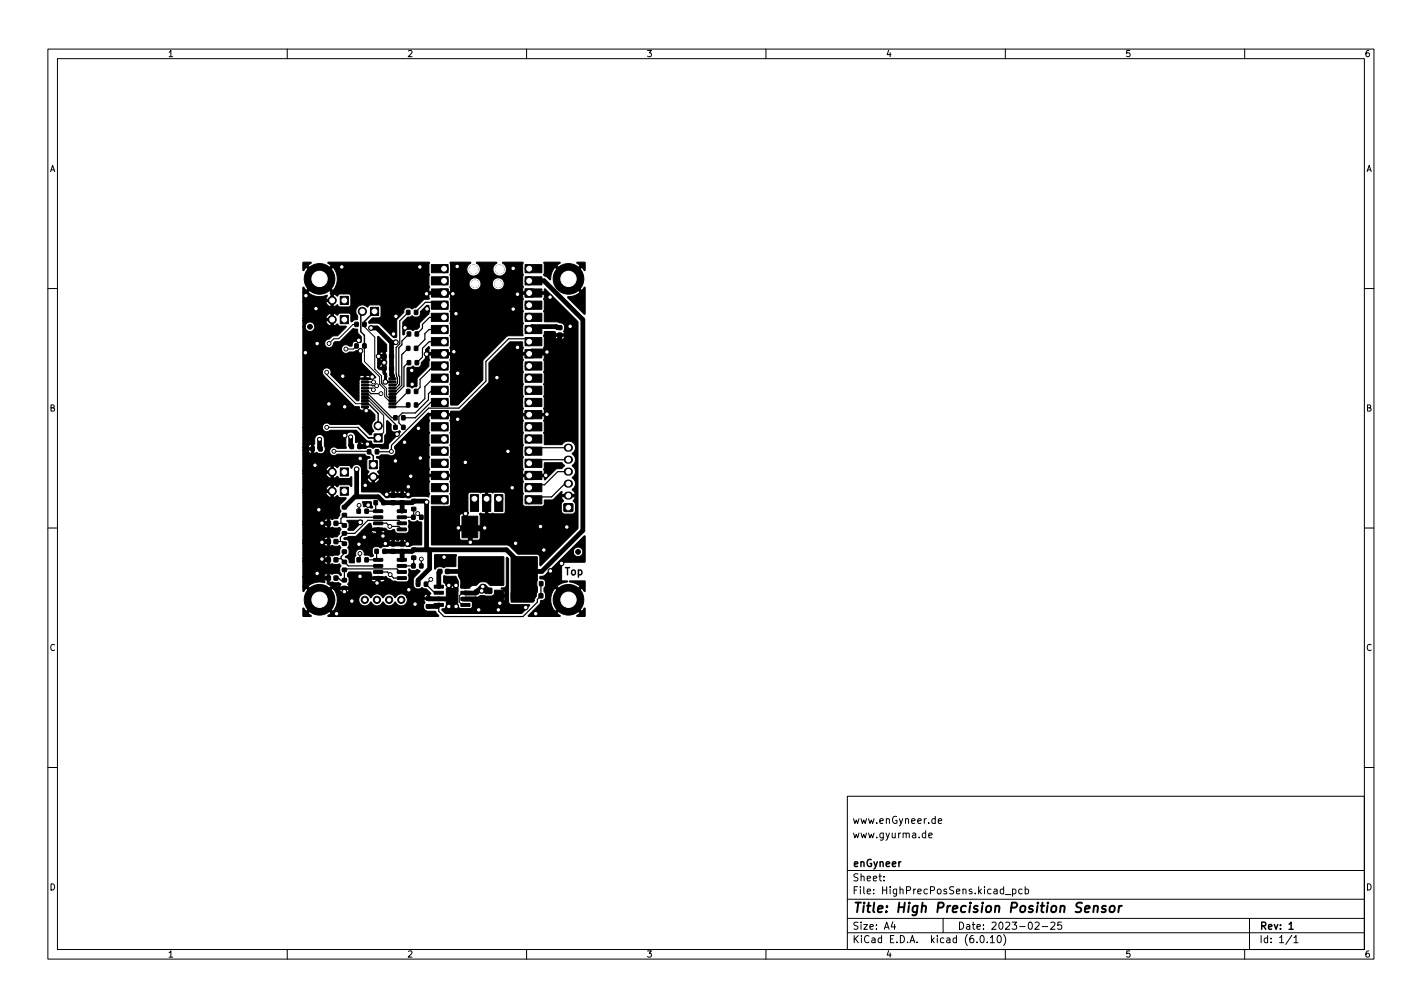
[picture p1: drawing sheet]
<svg xmlns="http://www.w3.org/2000/svg" width="297mm" height="210mm" viewBox="0 0 297 210" stroke-linecap="round" stroke-linejoin="round" font-family="sans-serif">
<defs><g id="words">
<text font-size="2.8" x="178" y="190.6">Title: High Precision Position Sensor</text>
<g font-size="2.1">
<text x="118" y="120.1">Top</text>
<text x="178" y="172">www.enGyneer.de</text>
<text x="178" y="175">www.gyurma.de</text>
<text x="178" y="184">Sheet:</text>
<text x="178" y="181">enGyneer</text>
<text x="178" y="186.7">File: HighPrecPosSens.kicad_pcb</text>
<text x="178" y="196.9">KiCad E.D.A. kicad (6.0.10)</text>
<text x="178" y="194.1">Size: A4</text>
<text x="200" y="194.1">Date: 2023-02-25</text>
<text x="263" y="194.1">Rev: 1</text>
<text x="263" y="196.9">Id: 1/1</text>
</g>
<g font-size="1.8">
<text x="35" y="11.9">1</text>
<text x="85" y="11.9">2</text>
<text x="135" y="11.9">3</text>
<text x="185" y="11.9">4</text>
<text x="235" y="11.9">5</text>
<text x="285" y="11.9">6</text>
<text x="10.3" y="35.9">A</text>
<text x="285.3" y="35.9">A</text>
<text x="10.3" y="85.9">B</text>
<text x="285.3" y="85.9">B</text>
<text x="10.3" y="135.9">C</text>
<text x="285.3" y="135.9">C</text>
<text x="10.3" y="185.9">D</text>
<text x="285.3" y="185.9">D</text>
<text x="35" y="199.9">1</text>
<text x="85" y="199.9">2</text>
<text x="135" y="199.9">3</text>
<text x="185" y="199.9">4</text>
<text x="235" y="199.9">5</text>
<text x="285" y="199.9">6</text>
</g>
</g></defs>
<g fill="none" stroke="#000" stroke-width=".21">
<path d="M10 10.2h277v190.1h-277zM12 12.2h273v186.1h-273zM60 10.2v2M110 10.2v2M160 10.2v2M210 10.2v2M260 10.2v2M10 60.2h2M68.3 77.7v.5l6 6.1h1.9M74.5 67.7h-.8l-3 3h-1l-1 1M74.5 72.2l-.7 .7h-1.5M76.1 67.7v.5l2.2 2.2v6.7l1.4 1.4v1.5l1.1 1.1v1.6l.3 .3h.9"/>
<path d="M76.1 72.2v3.3l3.2 3.2v1.5l1.1 1.1v1.5l.8 .8h.8M285 60.2h2M68.3 89.2h6.4M69.7 94.2l7.4 .1M76.2 83.6h.9l3 3.1v3.6l-1.1 1.1h-2M10 110.2h2M285 110.2h2M97.2 123.8h-.6l-.7 .6v1.3l.7 .6h.6M10 160.2h2M177 166.3h108v32h-108zM194 174.4l.7-.1-.1-.3-.4-.1-.2 .2 .1 .8h.5M196 171.4l.7-.1-.1-.3-.4-.1-.2 .2 .1 .8h.5"/>
<path d="M285 160.2h2M60 198.3v2M110 198.3v2M160 198.3v2M177 194.8h108M177 191.8h108M177 187.8h108M177 181.8h108M184.6 183.8v.1M184.6 183v.1M186.5 192.5l-.4 1h1M186.9 193v1"/>
<path d="M197 191.8v3M204.9 195.4l.2-.1a.8 .8 0 0 1 .5 .8 .8 .8 0 0 1-.5 .7 1 1 0 0 1-.2-1.4zM206.2 196.7v.1M206.9 195.8l.4-.5v1.5M206.9 196.8h.8M208.5 195.4l.1-.1a.8 .8 0 0 1 .6 .8 .8 .8 0 0 1-.6 .7 1 1 0 0 1-.1-1.4zM209.6 195.1a1.72 1.72 0 0 1 0 2.3M210 198.3v2M210 186.8h1.1M211.5 185.7l.4-.1 .3 .3-.1 .7h-.6M211.5 185.6v1.5M213.5 185.7l-.4-.1-.3 .3 .1 .7h.6"/>
<path d="M214.1 185.7l.5-.1 .3 .3-.2 .7h-.6M214.1 185.1v1.5M216.2 192.7l.6-.2 .3 .5-1 1h1M217.7 193.5h1.2M219.5 192.7l.6-.2 .3 .5-1 1h1M221.7 192.5h-.7l-.1 .7 .2-.1 .5 .1 .2 .2-.1 .5-.2 .1-.6-.1M260 198.3v2M261 191.8v6.5M269.9 195.3l-1.3 1.9M270.3 195.8l.4-.5v1.5M270.3 196.8h.8"/>
</g>
<path d="M75.7 65l-.3 .3v4l.7 .7v2.2M78.2 65l-2.1 2.1v.6M74.7 89.2l2.3 2.2h2M76.2 84.3h.8l2 2v1.8M77.1 94.3l.9 .9v1.8M269.3 193l.4-.5v1.5M269.3 194h.8" fill="none" stroke="#000" stroke-width=".3"/>
<path d="M228.5 189.3l.3-.2 .5 .1-.1 1.3M228.5 189.1l-.1 1.4M231 189.2a.49 .49 0 0 0-.8 .3l.1 .2 .6 .2 .1 .2-.3 .4-.6-.1M231.9 189.3l.1-.1a.5 .5 0 0 1 .9 .3l-.1 .6-.2 .3a.5 .5 0 0 1-.8-.3zM233.8 189.1l-.2 1.4M234.3 189.1l-.3 .1-.3 .3" fill="none" stroke="#000" stroke-width=".4"/>
<g fill="#000" stroke="#000" stroke-width=".21">
<path d="M63.3 54.8h1.7v.1l-.7 .5 2.5 2.5 2.4-2.5-.7-.5 .1-.2h21l.1 .2-.1 .3v1.8l.2 .4-.2 .3v1.8l.2 .4-.2 1h4.5v-.7l-.1-.3 .1-.6h3.9a1.26 1.26 0 0 0 1.2 1.2 1.26 1.26 0 0 0 1.3-1.2h2.3v.2a1.26 1.26 0 0 0 2 .8 1.26 1.26 0 0 0-.2-2.2 1.26 1.26 0 0 0-1.8 1.2h-2.3v-.3a1.26 1.26 0 0 0-1.4-1 1.26 1.26 0 0 0-1.1 1.3h-3.9v-1.6l-.1-.3 .1-.4v-1.8l-.1-.3 .1-.2h4.1l.1 .2a1.42 1.42 0 0 0-.5 2.2 1.42 1.42 0 0 0 2.3 0 1.42 1.42 0 0 0-.6-2.2l.1-.2h4.1l.1 .2a1.45 1.45 0 0 0-.5 2.2 1.45 1.45 0 0 0 2.3 0 1.45 1.45 0 0 0-.6-2.2l.1-.2 4.2 .1-.1 2.2 .1 .4-.1 .3v1.8l.1 .4-.1 1h4.5v-.5l.2-.1 6.8 6.9v43.1l-7.8 7.8-.1-.1v-1.8l-.3-.4-4.4-.1-1.6-1.6-.5-.3-15.9-.1v-1.4h5.9l.1 .3 .3 .2 3.7-.1 .2-.4v-2h-1.9v2.5h-.5v-2.5h-1.9v2h-5.9v-2.5h10.2v-2.1a.29 .29 0 0 1-.1-.5 .29 .29 0 0 1 .5 .1h1.8l.4-.2 .4 .2h1.9l.3-.3v-.4h11.7l.2 .5 .4 .2h1.8l.4-.2 .2-.4v-1.5l-.5-.6 .5-.9h-2.9l.4 .9-.4 .6-.1 1.4h-11.7v-2.3h3.7v1l.4 .4h3.7l.4-.4 .1-.9 1.7-.1 1.8-1.7 .1 .1-.1 .5h2.9l-.2-.5-.5-.4 .1-.2a1.43 1.43 0 0 0-.1-2.4l.1-.1a1.36 1.36 0 0 0 0-2.2l-.1-.1a1.54 1.54 0 0 0 .5-2.1l-.5-.4a1.57 1.57 0 0 0 .6-1.9l-.5-.5-.6-.3-.9 .1-.8 .6h-3.6v-2l-.2-.4 .2-.4v-1.8l-.2-.3 .2-1.1h-4.5l.1 1-.1 .4v1.8l.1 .4-.1 .4v1.8l.1 .3-.1 .4v1.8l.1 .4-.1 .3v1.8l.1 .4-.1 1h4.5l-.2-1 .3-1.4h3.5l.6 .7-.5 .5-1.3 .2-2.2 2.2-.2-.1v-.6h-4.5l.1 1-.1 .4v1.8l.1 .4-.1 .3v.9h-3.7v-1.1l-.2-.4h-2l-.4 .1-1-.1v4.5h-.5v-4.5l-1 .1-.4-.1h-2l-.2 .4 .1 4-1.5 .1-.3 .2-.1 2.3h-5.9v-4l3.6-.1 .4-.2v-2l-.1-.4 .1-.4v-1.8l-.1-.3 .1-1.1h-4.5l.2 1-.2 .4v1.8l.2 .4-.3 .7-.6-.2h-2.5l-.8 .4h-.5l-.1-.3h-3.9v.2h-.4l-.9-.8h5.2a.72 .72 0 0 0-.7-.6v.6h-.5l-.1-.6-.7 .3-.6-.3v.6h-.6v-.6a.72 .72 0 0 0-.7 .6h-1.3l-.4-.3-.4-.1h-3.4l-.1-2.9h1.1l.1 .2a1.28 1.28 0 0 0 1 .9h.5a1.3 1.3 0 0 0 1.1-1.1h-1.1v1.1h-.5v-1.1h-2.2v-1.8a1.02 1.02 0 0 0-.9-1 1.02 1.02 0 0 0-1.1 .7l-.6-.5h-1.9l-.5 .5-.9-.5v2.7l.8-.4 .6 .4h1.8l.5-.3 .2 .1-.1 1.9-.5-.4h-1.9l-.5 .5-.9-.5v2.7l.8-.4 .6 .4 1.3 .1-1.3 1.4v.8a.51 .51 0 0 1 0 .9l-.1 .6-.4 .6-1.1 .2-.5-.2v1.9l.5-.1 .5 .2 1-.2 .1 .1a.36 .36 0 0 1 .2 .3 .36 .36 0 0 1-.2 .4l-.1 .6-.5 .6-1 .2-.5-.2v2l.5-.2 .5 .2 1-.2 .3 .4-.2 .5v.8l-.3 .3h-.9l-.4 .2-.5-.2v2l.5-.2 .4 .2h.8a.39 .39 0 0 1 .5 0 .39 .39 0 0 1-.1 .6v.8l.3 .5v.3l-.2 .1-.6-.5h-.7l-.4 .2-.5-.2v2l.5-.2 .4 .2 .9-.1 .5 .4-.2 .5h1.9v-.2a.45 .45 0 0 1 0-.8v-.5h4.6l.3 .4 .3 .1h1.8l.3-.1 .3-.4h-1.3v.5h-.5v-.5h-5.8l-.3-.7v-.4l.4-.5h4.4l.3 .7-.2 .3 3.1-.1 .4 .5 .5 .1 .5 .4 1 .2h1.8l.4-.1 .2-.4-.1-.9 .1-.5v-.8l.6 .3h.7a.61 .61 0 0 1 1 .2l-1.3 1.5-.1 1.2 .2 .5 .3 .4h1a.4 .4 0 0 1 .4-.2 .4 .4 0 0 1 .3 .2l.6 .1 .9 .9v.1l-.3 .1v.6l5.1 .2v-1h-.7v1h-.5v-1.5h1.2v-1l-.7-.1v1.1h-.5v-1.1h-.4l-.1-.4-.4-.3v-1.3l.1-.1 2.4 .1 .1 .2a1.94 1.94 0 0 1 .4 1.6v.2l-.4 .1v4l.4 .1 .3 .6h2.3l.3-.2 .2-.9 1.1 .1 .5-.3h.4l.3 .6 .7 .1v-.8l-1.4 .1 .1-.4h-.7v.7h-.5v-.7l-2.6-.1-.1-.1 .1-.4 3.8 .1-.1-.4 .1-.1h.6l-.3 .8h1.5v1.3h.3a.9 .9 0 0 0 .8-.8l1.2 .1a.77 .77 0 0 0 .9-.7v-.4h-.9v1.1h-.5v-1.6l1.4-.1v-.4a.93 .93 0 0 0-.8-.8l.1-.2h.6l.3-.5 .1-5.7 .1-.2 .3 .4 .1 9.2 .6 .3h3.6l.1 .3-1.7 1.6h-15.8l-.8-.7 .1-.3a.78 .78 0 0 0 .8-.6h1.6v-1.1h-.7v1h-.5v-1h-.8l-.1-.1-4.2-.1 .3 .6-.3 .5v.6a1 1 0 0 0 .9 .7h1.6l.7 1-23.1 .1-.1-.2 .7-.5-2.5-2.4-2.4 2.4 .7 .7-1.7-.1v-1.6h.2l.5 .7 2.4-2.5h.7l2.4 2.5 .8-1.3 .2-1.2h4.4a1.31 1.31 0 0 0 1.1 1.3 1.31 1.31 0 0 0 1.5-.8 1.38 1.38 0 0 0 1.2 .8 1.38 1.38 0 0 0 1.3-.8 1.38 1.38 0 0 0 1.3 .8 1.38 1.38 0 0 0 1.3-.8 1.3 1.3 0 0 0 1.7 .7 1.3 1.3 0 0 0 .7-1.7h4.2v-.6a.69 .69 0 0 0-.7 .5l-3.5 .1a1.33 1.33 0 0 0-1.3-.7 1.33 1.33 0 0 0-1.2 .8 1.38 1.38 0 0 0-1.2-.8 1.38 1.38 0 0 0-1.3 .8 1.38 1.38 0 0 0-1.3-.8 1.38 1.38 0 0 0-1.2 .8 1.31 1.31 0 0 0-1.5-.8 1.31 1.31 0 0 0-1.1 1.2h-4.4l-.2-1.1-.5-1h1.2a.69 .69 0 0 0 .7 .6h.5a.69 .69 0 0 0 .7-.6h-.7v.6h-.5v-.7l-1.9 .1-.3-.3-2.4 2.4h-.7l-2.4-2.4-.6 .7-.1-.1v-1h1l2.5 2.5 2.4-2.5-.9-.5 .1-.9h-.7l.1 .6a3.9 3.9 0 0 0-3.5 .8h-1v-2h5.1v-.7a.72 .72 0 0 0-.7 .7h-4.4v-3.2h4.4a.7 .7 0 0 0 .7 .7v-.8l-5.1 .1v-.6h5.1v-.7a.72 .72 0 0 0-.7 .7h-4.4v-3.2h4.4a.71 .71 0 0 0 .7 .7v-.8l-5.1 .1v-.6h5.1v-.7a.72 .72 0 0 0-.7 .7h-4.4v-3.2h4.4a.7 .7 0 0 0 .7 .6v-.7l-5.1 .1v-.6h5.1v-.7a.72 .72 0 0 0-.7 .7h-4.4v-6.2h4.8a1.3 1.3 0 0 0 1 1.1v-1.1h-5.8v-.5h5.8v-1.1a1.34 1.34 0 0 0-1 1.1h-4.8v-3.5h4.8v.2a1.28 1.28 0 0 0 1 .9v-1.1h-5.8v-.5h5.8v-1.1a1.34 1.34 0 0 0-1 1.1h-4.8v-4.2h1.1l.1 .3 .5 .3h.6l.5-.3 .5 .3h.6a1.06 1.06 0 0 0 .6-1.6v-1.4a1.01 1.01 0 0 0-1.1-1 1.01 1.01 0 0 0-1 1v.9l-.1 .2v1.9h-.6v-.7l-1.7 .1v-.6h1.7v-.8a.7 .7 0 0 0-.6 .8h-1.1v-4.3h4l.1 .2a.93 .93 0 0 0 1.5 .4h5.5l2.2 2.2 1 .2a.54 .54 0 0 0 .5 .6h1.8l.3-.1 .2-.4v-1.3l.4-.7v-2.5l.9 .8v.3a1.02 1.02 0 0 0 .4 1.3h.8l.5-.3 .2 .3-2.4 2.4-.1 1.1h-1.5l-.5-.3h-.7a.51 .51 0 0 1-.8 0h-.8l-.5 .2-1.4-.2v-.4h1.1a.69 .69 0 0 0-.6-.7v.7h-.5v-.8l-.5 .2-.1-.1v-1.1a1.01 1.01 0 0 0-1-1 1.01 1.01 0 0 0-1.1 1l.1 2.4h-1.8l-.3-.2a.92 .92 0 0 0-1.2 .3 .92 .92 0 0 0 .2 1.3 .92 .92 0 0 0 1.2-.2l5.8 .1 .3 .3 .7 .1 .1 .2-.5 .3-.2 .3v1.9l.5 .5-.5 .8h2.7l-.4-.9a.58 .58 0 0 0 .4-.8h10.3l.2 .4-.2 1h4.5l-.1-1 .1-.4v-1.8l-.1-.3 .1-.4v-1.8l-.1-.4 .1-.3v-1.8l-.1-.4 .1-.4v-1.8l-.1-.3 .1-1.1h-4.5l.2 1-.2 .4v1.8l.2 .4-.2 .4v1.8l.2 .3-.2 .4v1.8l.2 .4-.2 .3v1.8h-10.3v-1.5l-.2-.4-.4-.1v-.2l.5-.1 .4-.3h1.7a.93 .93 0 0 0 1.2-.2 .93 .93 0 0 0-.1-1.2v-.4l7-6.9h4.7l.1-.4 1.8-.1 2-1.8h11.2v1l.1 .3-.1 1h4.5l-.2-1 .2-.4v-1.8l-.2-.3 .2-.4v-1.8l-.2-.4 .2-.3v-1.8l-.2-.4 .2-.4v-1.8l-.2-.3 .2-1.1h-4.5l.1 1-.1 .4v1.8l.1 .4-.1 .4v1.8l.1 .3-.1 .4v1.8l.1 .4-.1 .3v.9h-11.2l4-4.1 .2-4.2 4.3-4.3h2.6l.2 1.2-.1 1h4.5v-.7l-.2-.3 .2-.4-.1-2h2.4a.72 .72 0 0 0 .7 .7h.5a.72 .72 0 0 0 .7-.7h-.7v.7h-.5v-.7h-3.1l-.1-.1 .3-.9h2l.2 .1v.4h1.9l-.2-.5 .2-.4v-.8a1.02 1.02 0 0 0-1.1-.6l-.6-.2-2.5-.1v-1.7l-.2-.4 .2-.4v-1.8l-.2-.3 .2-1.1h-4.5l.1 1-.1 .4v1.8l.1 .4-.1 .4v1.8l.1 .3-.1 .4 .1 2.1-3.4 .2-4.9 4.9-.1 .4-.1 3.8-5.2 5.2-1.4 .1-.1-.1v-1.4l-.1-.3 .1-.4v-1.8l-.1-.4 .1-.3v-1.8l-.1-.4 .1-.4v-1.8l-.1-.3 .1-1.1h-4.5l.2 1-.2 .4v1l-2.4 2.4-.1 1.7-.7 .2a.43 .43 0 0 1-.7 0l-.7-.2v-3.7l.2-.2h.7a.41 .41 0 0 1 .4-.3 .41 .41 0 0 1 .3 .3h1a.9 .9 0 0 0 .4-1l.8-.9 .1-1.8 .6-.6 .3 .2-.2 1h4.5l-.1-1 .1-.4v-1.8l-.1-.3 .1-.4v-1.8l-.1-.4 .1-.3v-1.8l-.1-.4 .1-.4v-1.8l-.1-.3 .1-1.1h-4.5v1.1l-1 .1-1.7 1.6-.5 .1a.42 .42 0 0 1-.7 0l-.2-.1a.89 .89 0 0 0-1.2 1.1l-1.4 1.5v3.5l-.6 .2-3-2.9-.5-.1-1.8-.1v-.3l.8-.7h1.4l.3-.3 .1-2-.2-.3-.3-.1h-1.8l-.5 .4-.2-.1a1.38 1.38 0 0 0-1.9 .1 1.38 1.38 0 0 0 0 1.9v.7l-.7 .1-.6 .4-.1-1.4-.3-.4h-2l-.5 .4-.9-.4v2.7l.8-.5 .6 .5h1.2l.2 .1-1.9 1.9h-.9l-.9 .7a.92 .92 0 0 0-.9 1 .92 .92 0 0 0 1 .9 .92 .92 0 0 0 .9-1.1l.3-.3h1.1l2.6-2.7 1 .1 .1 .9 .7 .7-.1 1.1-.1 .1-.5-.2h-.7l-.4 .2-.2 .8-.6-.1a.92 .92 0 0 0-1.3 .1 .92 .92 0 0 0 .1 1.3 .92 .92 0 0 0 1.3-.1h1l.4-.3 1-.2 .1 .1 .1 2.7 2.9 3-.1 .1-.8 .1-.3-.4-.4-.2h-.5l-.1 .6h-.2l-.1-.6h-.6l-.3 .3-.1 .2 .3 .1-.3 .3v4.3h-.5l-5.4-5.5a.93 .93 0 0 0-.5-1.2 .93 .93 0 0 0-1.2 .4 .93 .93 0 0 0 .3 1.2l6.2 6.2 1.2 .3a.48 .48 0 0 0 .5 .7l.4-.1 .2-.6 .2 .1v.6l.9-.1 1 1v1.1a1.45 1.45 0 0 0-.2 2.3l-.4 .3-.1 .5h-.4l-2-2.1-.4-.1h-5.9a.91 .91 0 0 0-1-.2 .91 .91 0 0 0-.6 .8h-4v-21h.4l.1 .2a1.01 1.01 0 0 0 1.5 .6 1.01 1.01 0 0 0-.1-1.7 1.01 1.01 0 0 0-1.5 .9h-.4v-1.2h4.8v.1a1.28 1.28 0 0 0 1 .9v-1h-5.8v-.5h5.8v-1.1a1.34 1.34 0 0 0-1.1 1.1h-4.7v-3.5h4.8v.1a1.28 1.28 0 0 0 1 .9h.8l.5-.4 .6 .5 2-.1 .3-.4-.1-2-.3-.2h-1.9l-.5 .4-.9-.4v2.6h-.5v-1h-5.8v-2h1a4 4 0 0 0 4.1 .7l-.3 .8h1v-1.1l-.1-.1 .2-.3-2.5-2.4-2.4 2.4h-1v-1h.2l.5 .7 2.4-2.5h.7l2.4 2.5a3.6 3.6 0 0 0 0-4.9l-2.4 2.4h-.7l-2.4-2.4-.7 .7zM90.1 55.2h3.5v1.7h-3.5zM90.1 57.8h3.5v1.7h-3.5zM109.7 57.8h3.5v1.7h-3.5zM109.7 55.2h3.5v1.7h-3.5zM113.6 54.8h3.4v.1l-.7 .5 2.5 2.5 2.4-2.5-.7-.6h1.7v1.7h-.2l-.5-.7-2.4 2.4 2.4 2.5 .6-.7h.1v5.6h-.2l-3.4-3.6a4.7 4.7 0 0 0 2.6-1l-5.2-5.2a3.7 3.7 0 0 0-1 2.6h-.2l-.6-.6-.6-.4 .1-.4zM71.1 65.9h1.7v1.7h-1.7zM71.1 61.9h1.7v1.7h-1.7zM74.1 71.8h.7v.8h-.7zM74.1 67.3h.7v.8h-.7zM75.5 78.9h1.4l.1 .3-1.4 .1zM75.5 79.6h1.4l.1 .3h-1.4z"/>
<path d="M75.8 71.8h.7v.8h-.7zM75.8 67.3h.7v.8h-.7zM77.4 64.2h1.7v1.7h-1.7zM78.9 70.2l1.9 1.8v1.3l-.3 .1v2l.3 .1v.4l-.3 .1v1.9l.3 .1v.6l-.1 .9a.26 .26 0 0 1 .2 .4 .26 .26 0 0 1-.4 .1l-.2-.2v-1.3l-.3-.6v-.7h-.8l-.3-.4v-.1h1.1v-.7a.72 .72 0 0 0-.7 .6l-.4 .1v-2h.4a.71 .71 0 0 0 .7 .7v-.7h-1.1v-.6h1.1v-.7a.72 .72 0 0 0-.7 .7h-.4zM79.9 76.5h.7v.8h-.7zM79.9 74h.7v.8h-.7zM81.3 79.6h1.3l.1 .3h-1.4zM81.3 78.9h1.3l.1 .3-1.4 .1zM81.4 76.5h.8v.8h-.8zM81.4 74h.8v.8h-.8zM84.9 72.3h.7v.8h-.7zM84.9 64.8h.7v.8h-.7z"/>
<path d="M85.1 69.3h.7v.8h-.7zM85.1 75.3h.7v.8h-.7zM86.6 72.3h.7v.8h-.7zM86.6 64.8h.7v.8h-.7zM86.7 69.3h.7v.8h-.7zM86.7 75.3h.7v.8h-.7zM84.2 67.2l.9-1h.7a.42 .42 0 0 1 .7 0h.7l.4-.1 .2-.5 .1-.6 1.2-1.2h.5v.9l.2 .3-.2 .6-1.9 1.8-.1 .9-.5 .4-.4 .1a.51 .51 0 0 1-.8 0l-.7-.1a.83 .83 0 0 0-.7 1.1l-.2 .1-.2-.1zM90.1 60.3h3.5v1.7h-3.5zM90.1 62.9h3.5v1.7h-3.5zM90.1 65.4h3.5v1.7h-3.5zM90.1 67.9h3.5v1.7h-3.5zM90.1 70.5h3.5v1.7h-3.5z"/>
<path d="M90.1 73h3.5v1.7h-3.5zM90.1 75.6h3.5v1.7h-3.5zM90.1 78.1h3.5v1.7h-3.5zM91.9 60.3h1.7v1.7h-1.7zM91.9 73h1.7v1.7h-1.7zM109.7 78.1h3.5v1.7h-3.5zM109.7 75.6h3.5v1.7h-3.5zM109.7 73h1.7v1.7h-1.7zM109.7 73h3.5v1.7h-3.5zM109.7 70.5h3.5v1.7h-3.5zM109.7 67.9h3.5v1.7h-3.5zM109.7 65.4h3.5v1.7h-3.5z"/>
<path d="M109.7 62.9h3.5v1.7h-3.5zM109.7 60.3h3.5v1.7h-3.5zM109.7 60.3h1.7v1.7h-1.7zM116.5 68h.9v.8h-.9zM116.5 69.6h.9v.7h-.9zM65 93.3h.6v.8h-.6zM66.6 93.3h.7v.8h-.7zM71.1 97.7h1.7v1.7h-1.7zM73.1 92.8h.7v.8h-.7zM75.5 80.2h1.4l.1 .3-1.4 .1zM75.5 80.9h1.4l.1 .3h-1.4zM75.5 81.5h1.4l.1 .3-1.4 .1z"/>
<path d="M75.5 82.2h1.4l.1 .3h-1.4zM75.5 82.8h1.4l.1 .3-1.4 .1zM75.5 83.5h1.4l.1 .3h-1.4zM75.5 84.1h1.4l.1 .3-1.4 .1zM75.5 84.8h1.4l.1 .3h-1.4zM74.8 92.8h.7v.8h-.7zM76.8 93.9h.6v.8h-.6zM77.1 96.2h1.7v1.7h-1.7zM78.4 93.9h.7v.8h-.7zM78.1 90.6h1.7v1.7h-1.7zM81.3 84.8h1.3l.1 .3h-1.4zM81.3 84.1h1.3l.1 .3-1.4 .1z"/>
<path d="M81.3 83.5h1.3l.1 .3h-1.4zM81.3 82.8h1.3l.1 .3-1.4 .1zM81.3 82.2h1.3l.1 .3h-1.4zM81.3 81.5h1.3l.1 .3-1.4 .1zM81.3 80.9h1.3l.1 .3h-1.4zM81.3 80.2h1.3l.1 .3-1.4 .1zM82.3 86.8h.6v.8h-.6zM82.3 88.8h.6v.8h-.6zM83.9 86.8h.7v.8h-.7zM83.9 88.8h.7v.8h-.7zM84.9 81.3h.7v.8h-.7zM84.9 84.1h.7v.9h-.7z"/>
<path d="M86.6 81.3h.7v.8h-.7zM86.6 84.1h.7v.9h-.7zM90.1 80.6h3.5v1.7h-3.5zM90.1 83.2h3.5v1.7h-3.5zM90.1 85.7h3.5v1.7h-3.5zM90.1 88.3h3.5v1.7h-3.5zM90.1 90.8h3.5v1.7h-3.5zM90.1 93.3h3.5v1.7h-3.5zM90.1 95.9h3.5v1.7h-3.5zM91.9 85.7h1.7v1.7h-1.7zM109.7 95.9h3.5v1.7h-3.5zM109.7 93.3h3.5v1.7h-3.5z"/>
<path d="M109.7 90.8h3.5v1.7h-3.5zM109.7 88.3h3.5v1.7h-3.5zM109.7 85.7h3.5v1.7h-3.5zM109.7 85.7h1.7v1.7h-1.7zM109.7 83.2h3.5v1.7h-3.5zM109.7 80.6h3.5v1.7h-3.5zM68.2 108.9h.8v.8h-.8zM68.2 112.7h.8v.8h-.8zM68.2 116.5h.8v.8h-.8zM69.8 108.9h.8v.8h-.8zM69.8 112.7h.8v.8h-.8zM69.8 116.5h.8v.8h-.8z"/>
<path d="M71.5 107.2h.9v.7h-.9zM71.5 105.6h.9v.6h-.9zM71.5 114.8h.9v.7h-.9zM71.5 113.2h.9v.7h-.9zM71.5 111h.9v.7h-.9zM71.5 109.4h.9v.7h-.9zM71.5 118.6h.9v.7h-.9zM71.5 117h.9v.7h-.9zM71.1 101.7h1.7v1.7h-1.7zM74.6 106.3h.7v.8h-.7zM74.6 116.5h.7v.8h-.7zM72.5 108.7l3.1-.1 .2 .2-1.9 1.9h-1.1l-.2-.1 .3-.6v-.6z"/>
<path d="M76.2 106.3h.7v.8h-.7zM76.2 116.5h.7v.8h-.7zM75.8 104.8h1.7l.3 1.2-.3 .1-.6-.3h-1zM78.1 116.6h1.8l.1 .5-1.9 .1zM78.1 117.9h1.8l.1 .5h-1.9zM78.1 119.2l1.8-.1 .1 .5-1.9 .1zM78.1 106.5l1.8-.1 .1 .5-1.9 .1zM78.1 107.7h1.8l.1 .5-1.9 .1zM78.1 109h1.8l.1 .5-1.9 .1zM78.1 110.3h1.8l.1 .4-1.9 .1zM78.1 104.5h.7v.9h-.7zM78.3 114.7h.7v.8h-.7z"/>
<path d="M79.8 104.5h.7v.9h-.7zM80 114.7h.7v.8h-.7zM81.7 104.6h.8v.7h-.8zM81.7 103h.8v.8h-.8zM81.7 114.7h.8v.8h-.8zM81.7 113.2h.8v.8h-.8zM83 119.2l1.8-.1 .1 .5-1.8 .1zM83 117.9h1.8l.1 .5h-1.8zM83 116.6h1.8l.1 .5-1.8 .1zM83 110.3h1.8l.1 .4-1.8 .1zM83 109h1.8l.1 .5-1.8 .1zM83 107.7h1.8l.1 .5-1.8 .1z"/>
<path d="M83 106.5l1.8-.1 .1 .5-1.8 .1zM83.6 114.7h.8v.8h-.8zM83.6 113.2h.8v.8h-.8zM83.6 104.6h.8v.7h-.8zM83.6 103h.8v.8h-.8zM71.9 112.3l.6-.1 .3-.2h1.6l1.2-1.2h1.9l.3 .4 .3 .1h1.8l.5-.3 .1-.2h-1.2l-.1 .5h-.5v-.5h-3.1l1.5-1.5 .4 .1 .2 .5-.2 .4h3a1.03 1.03 0 0 0 1.6 .3h.3l.2 .5 .4 .2h2l.4-.5-.1-.9 .1-.4v-.8l.6 .3 .8-.1a.51 .51 0 0 1 .9 .1l.4 .1-.1 4.7h-1.8l-.6 .3h-.6v-.3h-3.9l-.1 .3-1.2 .1a.42 .42 0 0 1-.7 0l-.8-.1-.4 .3-.1 1 .2 .6-.3 .2h-.3l-.5-.3h-.7l-.1-.1a.95 .95 0 0 0-1.1-1.1 .95 .95 0 0 0-.7 1.3l-.3 .5v1h-.9l-.2-.1a.75 .75 0 0 0-.6-1l-.1-.2 .7-.5v-1a.51 .51 0 0 1 0-.8v-.6h12.1a.72 .72 0 0 0-.7-.7v.7h-.5l-.1-.7-.7 .4-.6-.4v.7h-.6v-.7a.72 .72 0 0 0-.7 .7h-8.2l-.2-.5-.8-.2zM86 107.6h.7v.8h-.7zM86 117.7h.7v.9h-.7zM86 116.1h.8v.7h-.8zM86 114.5h.8v.6h-.8zM86 105.9h.8v.7h-.8zM86 104.3h.8v.7h-.8z"/>
<path d="M87.7 107.6h.6v.8h-.6zM87.7 117.7h.6v.9h-.6zM90.1 98.4h3.5v1.7h-3.5zM90.1 101h3.5v1.7h-3.5zM90.1 103.5h3.5v1.7h-3.5zM91.5 118.9h.8v.8h-.8zM91.9 98.4h1.7v1.7h-1.7zM93.1 118.9h.7v.8h-.7zM90.8 115.9l4.5-.1-.1 2.5h-1.9l-.6 .2-.4-.2h-.8l-.7 .5zM96.5 116.6h3.3v4.5h-3.3zM96.5 107.8h3.3v4.5h-3.3zM98.3 103.3h1.7v3.5h-1.7z"/>
<path d="M100.8 103.3h1.7v1.7h-1.7zM100.8 103.3h1.7v3.5h-1.7zM103.3 103.3h1.7v3.5h-1.7zM95.8 116.3h9.4v5.9h-2.8l-.8-.7h-.9l-.6 .1-.6 .6a2.1 2.1 0 0 0-1.8 .5h-1.4v-.6a2.25 2.25 0 0 0-.5-1.9zM109.7 103.5h3.5v1.7h-3.5zM109.7 101h3.5v1.7h-3.5zM109.7 98.4h3.5v1.7h-3.5zM109.7 98.4h1.7v1.7h-1.7zM106.8 116.3h5.4l-.1 5.9 .1 1.4-.2 .9-.4 .5v.5l-.3 .2h-4.5zM117.8 105.2h1.8v1.6h-1.8zM112.8 120.4l.8-.1 .3-.3 4.8-4.8h1a1 1 0 0 0 1.5 .9 1 1 0 0 0 .2-1.7 1 1 0 0 0-1.6 .6l-.1 .2h-1l3.3-3.3h.2v5.4l-4.9 .1v3.9h1.1l.2 .1-1.4 .4-.9 .6 2.5 2.5 2.4-2.5a4.6 4.6 0 0 0-2.3-.9l.2-.2 3.1 .1v2.1h-.2l-.5-.7-2.4 2.4 2.4 2.5 .7-.7v1.7h-1.7v-.2l.7-.5-2.5-2.4-2.4 2.4 .7 .5v.2h-6.6v-.2l2.4-2.4 .2-.7 .7-.2h1.3l.2 1.2 .8 1.3 2.4-2.5-2.4-2.4a3.5 3.5 0 0 0-1 2.4h-1.3l.3-.5-.1-.7-.3-.5v-.7l.3-.5v-.8l-.4-.6h-.7zM68.2 120.3h.8v.8h-.8z"/>
<path d="M69.8 120.3h.8v.8h-.8zM71.5 122.5h.9v.6h-.9zM71.5 120.8h.9v.7h-.9zM78.1 120.4h1.8l.1 .5-1.9 .1zM83 120.4h1.8l.1 .5-1.8 .1zM87 121.6h.7v.8h-.7zM88.6 121.6h.7v.8h-.7zM89.1 124.6h.8v.7h-.8zM89.1 126.3h.8v.7h-.8zM90.7 122.2h1.9v.6h-1.9zM90.7 123.5h1.9v.6h-1.9zM90.7 124.7h1.9v.6h-1.9z"/>
<path d="M90.7 126h1.9v.6h-1.9zM93.2 122.8h1.2v1.6h-1.2zM93.2 124.4h1.2v1.5h-1.2zM94.4 122.8h1.2v1.6h-1.2zM94.4 124.4h1.2v1.5h-1.2zM96.3 126h1.9v.6h-1.9zM96.3 124.7h1.9v.6h-1.9zM96.3 123.5h1.9v.6h-1.9zM96.3 122.2h1.9v.6h-1.9zM99.1 123.2h.8v.8h-.8zM99.1 124.8h.8v.8h-.8zM102.4 117.2h2.4v4.2h-2.4z"/>
<path d="M101.4 122.8h1.3v1.1h-1.3zM101.4 124.9h1.3v1.1h-1.3zM103.7 123.6h1.2v1.6h-1.2zM93.3 125.7h2l.4 .6a.7 .7 0 0 0 .5 .8h2.1l.4-.4v-.8l-.2-.3-.3-.1h-1.6v-.8l.7 .1h2l1-.4h2.4l.5-.2 .1-1h1.9v4.9h-11.9zM106.9 117.2h2.4v4.2h-2.4zM106.8 123.6h1.2v1.6h-1.2zM111.1 124h.7v.8h-.7zM111.1 121.4h.6v.9h-.6zM112.6 124h.8v.8h-.8zM112.7 121.4h.7v.9h-.7z"/>
<circle cx="66.7" cy="58.2" r="3.2"/>
<circle cx="71.4" cy="55.7" r=".5"/>
<circle cx="87.7" cy="55.7" r=".5"/>
<circle cx="92.8" cy="58.6" r=".85"/>
<circle cx="92.8" cy="56.1" r=".85"/>
<circle cx="95.5" cy="55.6" r=".5"/>
<circle cx="98.9" cy="56.2" r=".9"/>
<circle cx="99.2" cy="59.3" r=".75"/>
<circle cx="104.1" cy="59.3" r=".75"/>
<circle cx="104.4" cy="56.2" r=".9"/>
<circle cx="107.2" cy="56" r=".5"/>
<circle cx="110.5" cy="56.1" r=".85"/>
<circle cx="110.5" cy="58.6" r=".85"/>
<circle cx="118.7" cy="58.2" r="3.2"/>
<circle cx="63.8" cy="73.6" r=".5"/>
<circle cx="63.9" cy="61.7" r=".5"/>
<circle cx="64.8" cy="68.2" r=".5"/>
<circle cx="66" cy="64.4" r=".5"/>
<circle cx="66.2" cy="71.7" r=".5"/>
<circle cx="68.3" cy="77.7" r=".4"/>
<circle cx="68.7" cy="71.7" r=".4"/>
<circle cx="69.4" cy="62.7" r=".85"/>
<circle cx="69.4" cy="66.7" r=".85"/>
<circle cx="71.6" cy="78.5" r=".5"/>
<circle cx="72.3" cy="72.9" r=".4"/>
<circle cx="74.9" cy="71.1" r=".5"/>
<circle cx="75.3" cy="73.3" r=".5"/>
<circle cx="75.7" cy="65" r=".85"/>
<circle cx="77.5" cy="68.5" r=".5"/>
<circle cx="77.7" cy="78.7" r=".5"/>
<circle cx="78" cy="79.8" r=".4"/>
<circle cx="79.1" cy="74.4" r=".5"/>
<circle cx="80.2" cy="75.7" r=".5"/>
<circle cx="80.5" cy="79.7" r=".5"/>
<circle cx="82.2" cy="69.7" r=".5"/>
<circle cx="82.7" cy="71.5" r=".5"/>
<circle cx="82.7" cy="66" r=".5"/>
<circle cx="84.6" cy="68.4" r=".5"/>
<circle cx="86" cy="77.3" r=".5"/>
<circle cx="89.1" cy="61.3" r=".5"/>
<circle cx="89.1" cy="73.9" r=".5"/>
<circle cx="89.2" cy="64.5" r=".5"/>
<circle cx="92.8" cy="76.4" r=".85"/>
<circle cx="92.8" cy="66.3" r=".85"/>
<circle cx="92.8" cy="79" r=".85"/>
<circle cx="92.8" cy="68.8" r=".85"/>
<circle cx="92.8" cy="63.7" r=".85"/>
<circle cx="92.8" cy="71.3" r=".85"/>
<circle cx="94.6" cy="61.3" r=".5"/>
<circle cx="94.8" cy="73.4" r=".5"/>
<circle cx="95.2" cy="65.5" r=".5"/>
<circle cx="95.6" cy="77.9" r=".5"/>
<circle cx="103.8" cy="78.8" r=".5"/>
<circle cx="107.2" cy="64.5" r=".5"/>
<circle cx="108.1" cy="61.4" r=".5"/>
<circle cx="108.1" cy="72.5" r=".5"/>
<circle cx="110.5" cy="71.3" r=".85"/>
<circle cx="110.5" cy="68.8" r=".85"/>
<circle cx="110.5" cy="63.7" r=".85"/>
<circle cx="110.5" cy="76.4" r=".85"/>
<circle cx="110.5" cy="66.3" r=".85"/>
<circle cx="110.5" cy="79" r=".85"/>
<circle cx="114.3" cy="73.5" r=".5"/>
<circle cx="114.9" cy="62" r=".5"/>
<circle cx="119.1" cy="68.1" r=".5"/>
<circle cx="65.8" cy="97.1" r=".5"/>
<circle cx="66.7" cy="91.7" r=".4"/>
<circle cx="68.2" cy="89.2" r=".4"/>
<circle cx="68.7" cy="84.3" r=".5"/>
<circle cx="69.4" cy="98.6" r=".85"/>
<circle cx="69.7" cy="94.2" r=".4"/>
<circle cx="72" cy="90.9" r=".5"/>
<circle cx="72" cy="84.9" r=".5"/>
<circle cx="73.2" cy="91.2" r=".4"/>
<circle cx="74.5" cy="98" r=".5"/>
<circle cx="75.2" cy="95.7" r=".5"/>
<circle cx="76.5" cy="85.7" r=".5"/>
<circle cx="76.8" cy="92.7" r=".5"/>
<circle cx="78" cy="99.6" r=".85"/>
<circle cx="78" cy="81.4" r=".4"/>
<circle cx="78.7" cy="80.5" r=".4"/>
<circle cx="79" cy="88.9" r=".85"/>
<circle cx="79.6" cy="82.2" r=".4"/>
<circle cx="81.8" cy="94.3" r=".4"/>
<circle cx="82.6" cy="96.2" r=".5"/>
<circle cx="82.9" cy="90.6" r=".5"/>
<circle cx="84.5" cy="92.3" r=".5"/>
<circle cx="85.8" cy="99.4" r=".5"/>
<circle cx="86.1" cy="80.2" r=".5"/>
<circle cx="87.4" cy="89.4" r=".5"/>
<circle cx="87.8" cy="95.6" r=".5"/>
<circle cx="92.8" cy="96.7" r=".85"/>
<circle cx="92.8" cy="81.5" r=".85"/>
<circle cx="92.8" cy="91.7" r=".85"/>
<circle cx="92.8" cy="89.1" r=".85"/>
<circle cx="92.8" cy="94.2" r=".85"/>
<circle cx="92.8" cy="84" r=".85"/>
<circle cx="95.6" cy="87.5" r=".5"/>
<circle cx="97.2" cy="96.5" r=".5"/>
<circle cx="106.1" cy="94.2" r=".5"/>
<circle cx="110.5" cy="96.7" r=".85"/>
<circle cx="110.5" cy="81.5" r=".85"/>
<circle cx="110.5" cy="94.2" r=".85"/>
<circle cx="110.5" cy="91.7" r=".85"/>
<circle cx="110.5" cy="89.1" r=".85"/>
<circle cx="110.5" cy="84" r=".85"/>
<circle cx="114" cy="99.2" r=".5"/>
<circle cx="114.3" cy="86.5" r=".5"/>
<circle cx="66.3" cy="119.7" r=".5"/>
<circle cx="66.6" cy="106.4" r=".5"/>
<circle cx="67.2" cy="116.7" r=".5"/>
<circle cx="67.2" cy="109.2" r=".5"/>
<circle cx="67.2" cy="113.2" r=".5"/>
<circle cx="69.4" cy="102.6" r=".85"/>
<circle cx="75" cy="113.6" r=".5"/>
<circle cx="75" cy="105.5" r=".4"/>
<circle cx="75.2" cy="115.6" r=".4"/>
<circle cx="75.2" cy="109.1" r=".5"/>
<circle cx="76.1" cy="112.2" r=".5"/>
<circle cx="76.3" cy="101.3" r=".5"/>
<circle cx="76.9" cy="105.5" r=".5"/>
<circle cx="80" cy="111.9" r=".5"/>
<circle cx="80.5" cy="113.5" r=".5"/>
<circle cx="80.8" cy="103.2" r=".5"/>
<circle cx="81.4" cy="109.9" r=".4"/>
<circle cx="81.5" cy="120" r=".4"/>
<circle cx="85.1" cy="113.6" r=".5"/>
<circle cx="85.2" cy="103.2" r=".5"/>
<circle cx="85.3" cy="101.6" r=".5"/>
<circle cx="87.2" cy="107.2" r=".4"/>
<circle cx="88" cy="116.7" r=".4"/>
<circle cx="89.1" cy="104.8" r=".5"/>
<circle cx="92.8" cy="101.8" r=".85"/>
<circle cx="92.8" cy="104.4" r=".85"/>
<circle cx="92.8" cy="116.3" r=".5"/>
<circle cx="95.8" cy="110.2" r=".5"/>
<circle cx="97.3" cy="107.2" r=".5"/>
<circle cx="98.3" cy="113.2" r=".5"/>
<circle cx="99.1" cy="104.1" r=".85"/>
<circle cx="101.3" cy="110.2" r=".5"/>
<circle cx="104.2" cy="104.1" r=".85"/>
<circle cx="107" cy="101.8" r=".5"/>
<circle cx="107.7" cy="113.4" r=".5"/>
<circle cx="110.5" cy="101.8" r=".85"/>
<circle cx="110.5" cy="104.4" r=".85"/>
<circle cx="112.9" cy="109.9" r=".5"/>
<circle cx="113.6" cy="114.8" r=".5"/>
<circle cx="115" cy="119.2" r=".5"/>
<circle cx="117.3" cy="117.6" r=".5"/>
<circle cx="118.4" cy="110" r=".5"/>
<circle cx="120.7" cy="115.2" r=".5"/>
<circle cx="66.7" cy="125.2" r="3.2"/>
<circle cx="70.3" cy="128.1" r=".5"/>
<circle cx="71.9" cy="123.5" r=".5"/>
<circle cx="73.5" cy="125.5" r=".5"/>
<circle cx="75.2" cy="120.3" r=".5"/>
<circle cx="76.2" cy="125.2" r=".75"/>
<circle cx="78.7" cy="125.2" r=".75"/>
<circle cx="78.8" cy="121.7" r=".5"/>
<circle cx="81.3" cy="125.2" r=".75"/>
<circle cx="83.8" cy="125.2" r=".75"/>
<circle cx="85.4" cy="123.1" r=".5"/>
<circle cx="86.7" cy="126.1" r=".5"/>
<circle cx="90" cy="121" r=".4"/>
<circle cx="93.7" cy="126.6" r=".5"/>
<circle cx="93.7" cy="122.2" r=".5"/>
<circle cx="95.2" cy="122.2" r=".5"/>
<circle cx="95.3" cy="126.6" r=".5"/>
<circle cx="100" cy="127.3" r=".5"/>
<circle cx="100.6" cy="123.4" r=".5"/>
<circle cx="100.8" cy="122.5" r=".5"/>
<circle cx="104.1" cy="127.3" r=".5"/>
<circle cx="104.4" cy="125.9" r=".5"/>
<circle cx="109.8" cy="126.8" r=".5"/>
<circle cx="111.9" cy="128.1" r=".5"/>
<circle cx="118.7" cy="125.2" r="3.2"/>
</g>
<path d="M118.6 98.5h.2M118.6 96h.2M118.6 93.5h.2M118.6 103.5h.2M118.6 101h.2" fill="none" stroke="#000" stroke-width="1.7"/>
<g fill="none" stroke="#000" stroke-width="1">
<path d="M110.5 58.6h3.1l8.2 8.1v44.1l-8.6 8.5h-5.1v-2.2l-2.3-2.3h-19.4l-.3 .3h-5.8M77.5 68.5h1.2l3.1 3M79.1 74.4h1.1v2.5M81.8 71.5v6.8l.2 .2v.3M82.7 71.5h-.9M116.9 70v.7l-2.6 2.6h-3.2l-.6 .6M116.9 68.4h-.5l-.2-.2h-5.1l-.6 .6M66.7 91.7v1.8l.3 .2M73.3 91.2v1.8l.2 .2M74.5 98v5.5l.2 .2M76.7 92.7l-.4 .5h-1.2M66.3 119.7l.9 1h1.4"/>
<path d="M67.3 109.2l1.3 .1M67.3 116.7l.1 .2h1.2M68.6 113.1h-1.2l-.1 .1M71.9 105.9l2.2-2.2h4.9l1.1 1.3h6l.3-.4h2.5l.2 .2v10M79 110.5v.4l1 1M80.5 113.5l4.6 .1M80.8 103.2l.2 .2h4.1l.2-.2M82.1 105h.1M84 105l-.1 1.7M84 115.1l-.1 1.8M89.7 114.8v3.9l-2.4 2.4v.9M91.9 119.3l-.2 .3v2.9"/>
<path d="M93.4 119.3h4.8M95.8 110.2l.2 .2h5.1l.1-.2M97.2 107.2v1.9l.9 .9M98.2 110.4v2.8M103.6 119.3l-5.4-.1-1 1.1v2.2M108.9 119.3l2.5 2.6v2.5h-4M71.9 122.8v.7M79 120.7v.8l-.3 .2M89.5 125h5.4l.1 .2v1.2l.3 .2M91.7 126.3l-.4 .3h-1.8M93.7 122.2l.1 1.4M93.8 125.2l-.1 1.4"/>
<path d="M95.2 122.2v1.2l-.2 .2M99.8 123.4h2.3l-.9-.9h-.5l-1.4 1.3h-2.1M104.3 124.4l-1 1h-1.2l-.3-.2-4.6-.2"/>
</g>
<path d="M77.7 78.7l-.3 .4h-1.2M80.5 79.7h1.5M76.2 84.9l.3 .3v.5" fill="none" stroke="#000" stroke-width=".5"/>
<g fill="none" stroke="#000" stroke-width=".25">
<path d="M76.2 79.7h1.8M78 79.7v.1M84.3 73.7h.1M85.3 65.2l-1.8 1.8v4.8l-.8 .8v5.5l.1 .5 .2 .2v1.2l-.3 .4h-.7M85.3 72.7l-1.4 1.4v6.3l-1.2 1.3h-.7M85.4 75.7h-.1l-.9 .9v4l-1.7 1.7h-.7M85.4 69.7l-1.4 1.5v.8l-.7 .6v5.9l.2 .1v1.6l-.8 .8h-.7M89.7 77.2h.1M92.8 66.3h-3.1l-1.5 1.4v.9l-1.1 1.1M92.8 71.3h-3.2l-1.3 1.4v1.9l-1.2 1.1M92.8 79h-2.3l-1.8 1.7v2.5l-1.3 1.4h-.5M92.8 68.8h-3.2l-.9 .9v1.2l-1.8 1.8"/>
<path d="M92.8 63.7l-.6-.6h-3.3l-2 2v.1M92.8 76.4h-2.3l-2.8 2.8v1.7l-.8 .8M110.5 71.3l-.6-.6h-3.7l-4.7 4.8v4.1l-5.6 5.6h-6.4l-7.7 7.8-.1 1.3h-3M76.2 83h.8l5.6 5.6v.6M76.2 82.3h.8l4.9 4.9h.7M76.2 81h1.5l.3 .4M76.2 80.4l2.5 .1M76.2 81.7h.8l.5 .5h2.1M85.3 84.6l-.4 .3h-2.9M85.3 81.7l-2.6 2.6h-.7M92.8 81.5h-2.6l-.7 .7v1.3l-2.8 2.7h-2.7l-.7 .7v1.4l1 .9M92.8 84h-2.9l-3.2 3.2h-2.4"/>
<path d="M118.7 96h-7.4l-.8 .7M118.7 98.5h-2.2l-2.7 2.7h-2.7l-.6 .6M118.7 93.5h-7.4l-.8 .7M70.2 113.1h1.3l.4 .4M70.2 109.3h1.3l.4 .4M71.3 116.6h-.9l-.2 .3M71.3 116.6l1.5 1.6h6.2M71.9 115.2v.3l-.6 .7v.4M75 105.5l-.1 1.2M75.2 115.6v1l-.3 .3M76.6 106.7h2.4M78.5 105v1.7"/>
<path d="M78.7 115.1v1.5l.3 .3h-2.4M79 108h-6.6l-.5-.4-.7 .7v1M79 119.4h2l1.2 1.3h1.7M79 109.2h1.7l.7 .7h1.9l.6 .6M79 109.2v.1M83.9 119.4h-.3l-.7-.6h-10.8l-.2 .2v2.2h-.6l-.6-.5h-.5M83.9 109.3l-.6-.7h-6.5l-2.7 2.8h-2.2l-.8 .8v.9M86.4 116.4v1.8h-2.5M86.4 106.3v1.7h-2.5M87.3 107.2l.7 .8M88 116.7h.1M88 116.7v1.5"/>
<path d="M118.7 101h-.7l-2.8 2.8h-4.1l-.6 .6M89 122l1.8 1.8h.9M89 122h.1M90 121l-1 1M113 121.9v2.5l-.8 .7v.6l-3 3h-16.5l-1-1.1v-1.3"/>
</g>
<g fill="#fff" stroke="#fff" stroke-width=".21">
<circle cx="100.6" cy="123.4" r=".25"/>
<circle cx="100.8" cy="122.5" r=".25"/>
<circle cx="85.1" cy="113.6" r=".25"/>
<circle cx="104.4" cy="125.9" r=".25"/>
<circle cx="85.3" cy="101.6" r=".25"/>
<circle cx="92.8" cy="116.3" r=".25"/>
<circle cx="76.3" cy="101.3" r=".25"/>
<circle cx="70.3" cy="128.1" r=".25"/>
<circle cx="80.5" cy="113.5" r=".25"/>
<circle cx="111.9" cy="128.1" r=".25"/>
<circle cx="85.4" cy="123.1" r=".25"/>
<circle cx="84.5" cy="92.3" r=".25"/>
<circle cx="86.1" cy="80.2" r=".25"/>
<circle cx="63.9" cy="61.7" r=".25"/>
<circle cx="71.6" cy="78.5" r=".25"/>
<circle cx="87.7" cy="55.7" r=".25"/>
<circle cx="82.2" cy="69.7" r=".25"/>
<circle cx="87.8" cy="95.6" r=".25"/>
<circle cx="108.1" cy="61.4" r=".25"/>
<circle cx="95.3" cy="122.2" r=".25"/>
<circle cx="113.6" cy="114.8" r=".25"/>
<circle cx="65.8" cy="97.1" r=".25"/>
<circle cx="94.6" cy="61.3" r=".25"/>
<circle cx="107.2" cy="64.5" r=".25"/>
<circle cx="80" cy="111.9" r=".25"/>
<circle cx="87.4" cy="89.4" r=".25"/>
<circle cx="75" cy="113.6" r=".25"/>
<circle cx="95.5" cy="55.6" r=".25"/>
<circle cx="66" cy="64.4" r=".25"/>
<circle cx="93.7" cy="126.6" r=".25"/>
<circle cx="118.4" cy="110" r=".25"/>
<circle cx="95.6" cy="77.9" r=".25"/>
<circle cx="95.7" cy="110.2" r=".25"/>
<circle cx="74.9" cy="71.1" r=".25"/>
<circle cx="82.9" cy="90.6" r=".25"/>
<circle cx="107" cy="101.8" r=".25"/>
<circle cx="103.8" cy="78.8" r=".25"/>
<circle cx="95.2" cy="65.5" r=".25"/>
<circle cx="95.6" cy="87.5" r=".25"/>
<circle cx="79.1" cy="74.4" r=".25"/>
<circle cx="75.2" cy="120.3" r=".25"/>
<circle cx="89.1" cy="61.3" r=".25"/>
<circle cx="89.1" cy="73.9" r=".25"/>
<circle cx="89.2" cy="64.5" r=".25"/>
<circle cx="84.6" cy="68.4" r=".25"/>
<circle cx="93.7" cy="122.2" r=".25"/>
<circle cx="67.3" cy="113.2" r=".25"/>
<circle cx="106.1" cy="94.2" r=".25"/>
<circle cx="82.6" cy="96.2" r=".25"/>
<circle cx="68.7" cy="84.3" r=".25"/>
<circle cx="66.6" cy="106.4" r=".25"/>
<circle cx="82.7" cy="66" r=".25"/>
<circle cx="119.1" cy="68.1" r=".25"/>
<circle cx="80.8" cy="103.2" r=".25"/>
<circle cx="115" cy="119.2" r=".25"/>
<circle cx="76.7" cy="92.7" r=".25"/>
<circle cx="76.9" cy="105.5" r=".25"/>
<circle cx="71.9" cy="123.5" r=".25"/>
<circle cx="67.3" cy="109.2" r=".25"/>
<circle cx="76.5" cy="85.7" r=".25"/>
<circle cx="109.8" cy="126.8" r=".25"/>
<circle cx="77.7" cy="78.7" r=".25"/>
<circle cx="71.4" cy="55.7" r=".25"/>
<circle cx="95.3" cy="126.6" r=".25"/>
<circle cx="80.5" cy="79.7" r=".25"/>
<circle cx="66.3" cy="71.7" r=".25"/>
<circle cx="107.7" cy="113.4" r=".25"/>
<circle cx="75.2" cy="109.1" r=".25"/>
<circle cx="76.1" cy="112.2" r=".25"/>
<circle cx="85.8" cy="99.4" r=".25"/>
<circle cx="66.3" cy="119.7" r=".25"/>
<circle cx="97.3" cy="107.2" r=".25"/>
<circle cx="114.2" cy="73.5" r=".25"/>
<circle cx="94.8" cy="73.4" r=".25"/>
<circle cx="98.3" cy="113.2" r=".25"/>
<circle cx="72" cy="84.9" r=".25"/>
<circle cx="97.2" cy="96.5" r=".25"/>
<circle cx="78.7" cy="121.7" r=".25"/>
<circle cx="67.3" cy="116.7" r=".25"/>
<circle cx="100" cy="127.3" r=".25"/>
<circle cx="114.9" cy="62" r=".25"/>
<circle cx="108.1" cy="72.5" r=".25"/>
<circle cx="114" cy="99.2" r=".25"/>
<circle cx="112.9" cy="109.9" r=".25"/>
<circle cx="86.7" cy="126.1" r=".25"/>
<circle cx="117.3" cy="117.6" r=".25"/>
<circle cx="75.3" cy="95.7" r=".25"/>
<circle cx="75.3" cy="73.3" r=".25"/>
<circle cx="73.5" cy="125.5" r=".25"/>
<circle cx="85.3" cy="103.2" r=".25"/>
<circle cx="72" cy="90.9" r=".25"/>
<circle cx="63.8" cy="73.6" r=".25"/>
<circle cx="80.2" cy="75.7" r=".25"/>
<circle cx="107.2" cy="56" r=".25"/>
<circle cx="114.2" cy="86.5" r=".25"/>
<circle cx="104.1" cy="127.3" r=".25"/>
<circle cx="101.3" cy="110.2" r=".25"/>
<circle cx="86" cy="77.3" r=".25"/>
<circle cx="82.7" cy="71.5" r=".25"/>
<circle cx="77.5" cy="68.5" r=".25"/>
<circle cx="89.1" cy="104.8" r=".25"/>
<circle cx="74.5" cy="98" r=".25"/>
<circle cx="73.2" cy="91.2" r=".2"/>
<circle cx="90" cy="121" r=".2"/>
<circle cx="68.7" cy="71.7" r=".2"/>
<circle cx="72.2" cy="72.9" r=".2"/>
<circle cx="69.8" cy="94.2" r=".2"/>
<circle cx="88" cy="116.7" r=".2"/>
<circle cx="79.6" cy="82.2" r=".2"/>
<circle cx="78" cy="79.8" r=".2"/>
<circle cx="75" cy="105.5" r=".2"/>
<circle cx="78.7" cy="80.5" r=".2"/>
<circle cx="87.3" cy="107.2" r=".2"/>
<circle cx="78" cy="81.4" r=".2"/>
<circle cx="75.2" cy="115.6" r=".2"/>
<circle cx="68.2" cy="89.2" r=".2"/>
<circle cx="68.2" cy="77.7" r=".2"/>
<circle cx="66.8" cy="91.7" r=".2"/>
<circle cx="81.4" cy="109.9" r=".2"/>
<circle cx="81.5" cy="120" r=".2"/>
<circle cx="81.8" cy="94.3" r=".2"/>
<circle cx="118.7" cy="58.2" r="1.6"/>
<circle cx="118.7" cy="106" r=".47"/>
<circle cx="118.7" cy="103.5" r=".47"/>
<circle cx="118.7" cy="101" r=".47"/>
<circle cx="118.7" cy="98.5" r=".47"/>
<circle cx="118.7" cy="96" r=".47"/>
<circle cx="118.7" cy="93.5" r=".47"/>
<circle cx="78.7" cy="125.2" r=".35"/>
<circle cx="118.7" cy="125.2" r="1.6"/>
<circle cx="78" cy="97" r=".5"/>
<circle cx="78" cy="99.6" r=".5"/>
<circle cx="76.2" cy="125.2" r=".35"/>
<circle cx="81.3" cy="125.2" r=".35"/>
<circle cx="66.7" cy="58.2" r="1.6"/>
<circle cx="83.8" cy="125.2" r=".35"/>
<circle cx="66.7" cy="125.2" r="1.6"/>
<circle cx="98.9" cy="56.2" r=".9"/>
<circle cx="104.4" cy="56.2" r=".9"/>
<circle cx="99.2" cy="59.3" r=".75"/>
<circle cx="104.1" cy="59.3" r=".75"/>
<circle cx="92.8" cy="56.1" r=".51"/>
<circle cx="92.8" cy="58.6" r=".51"/>
<circle cx="92.8" cy="61.2" r=".51"/>
<circle cx="92.8" cy="63.7" r=".51"/>
<circle cx="92.8" cy="66.3" r=".51"/>
<circle cx="92.8" cy="68.8" r=".51"/>
<circle cx="92.8" cy="71.3" r=".51"/>
<circle cx="92.8" cy="73.9" r=".51"/>
<circle cx="92.8" cy="76.4" r=".51"/>
<circle cx="92.8" cy="79" r=".51"/>
<circle cx="92.8" cy="81.5" r=".51"/>
<circle cx="92.8" cy="84" r=".51"/>
<circle cx="92.8" cy="86.6" r=".51"/>
<circle cx="92.8" cy="89.1" r=".51"/>
<circle cx="92.8" cy="91.7" r=".51"/>
<circle cx="92.8" cy="94.2" r=".51"/>
<circle cx="92.8" cy="96.7" r=".51"/>
<circle cx="92.8" cy="99.3" r=".51"/>
<circle cx="92.8" cy="101.8" r=".51"/>
<circle cx="92.8" cy="104.4" r=".51"/>
<circle cx="110.5" cy="104.4" r=".51"/>
<circle cx="110.5" cy="101.8" r=".51"/>
<circle cx="110.5" cy="99.3" r=".51"/>
<circle cx="110.5" cy="96.7" r=".51"/>
<circle cx="110.5" cy="94.2" r=".51"/>
<circle cx="110.5" cy="91.7" r=".51"/>
<circle cx="110.5" cy="89.1" r=".51"/>
<circle cx="110.5" cy="86.6" r=".51"/>
<circle cx="110.5" cy="84" r=".51"/>
<circle cx="110.5" cy="81.5" r=".51"/>
<circle cx="110.5" cy="79" r=".51"/>
<circle cx="110.5" cy="76.4" r=".51"/>
<circle cx="110.5" cy="73.9" r=".51"/>
<circle cx="110.5" cy="71.3" r=".51"/>
<circle cx="110.5" cy="68.8" r=".51"/>
<circle cx="110.5" cy="66.3" r=".51"/>
<circle cx="110.5" cy="63.7" r=".51"/>
<circle cx="110.5" cy="61.2" r=".51"/>
<circle cx="110.5" cy="58.6" r=".51"/>
<circle cx="110.5" cy="56.1" r=".51"/>
<circle cx="99.1" cy="104.1" r=".51"/>
<circle cx="101.7" cy="104.1" r=".51"/>
<circle cx="104.2" cy="104.1" r=".51"/>
<circle cx="78.2" cy="65" r=".5"/>
<circle cx="75.7" cy="65" r=".5"/>
<circle cx="79" cy="91.4" r=".5"/>
<circle cx="79" cy="88.9" r=".5"/>
<circle cx="71.9" cy="66.7" r=".5"/>
<circle cx="69.4" cy="66.7" r=".5"/>
<circle cx="71.9" cy="102.6" r=".5"/>
<circle cx="69.4" cy="102.6" r=".5"/>
<circle cx="71.9" cy="98.6" r=".5"/>
<circle cx="69.4" cy="98.6" r=".5"/>
<circle cx="71.9" cy="62.7" r=".5"/>
<circle cx="69.4" cy="62.7" r=".5"/>
</g>
<use href="#words"/>
</svg>
